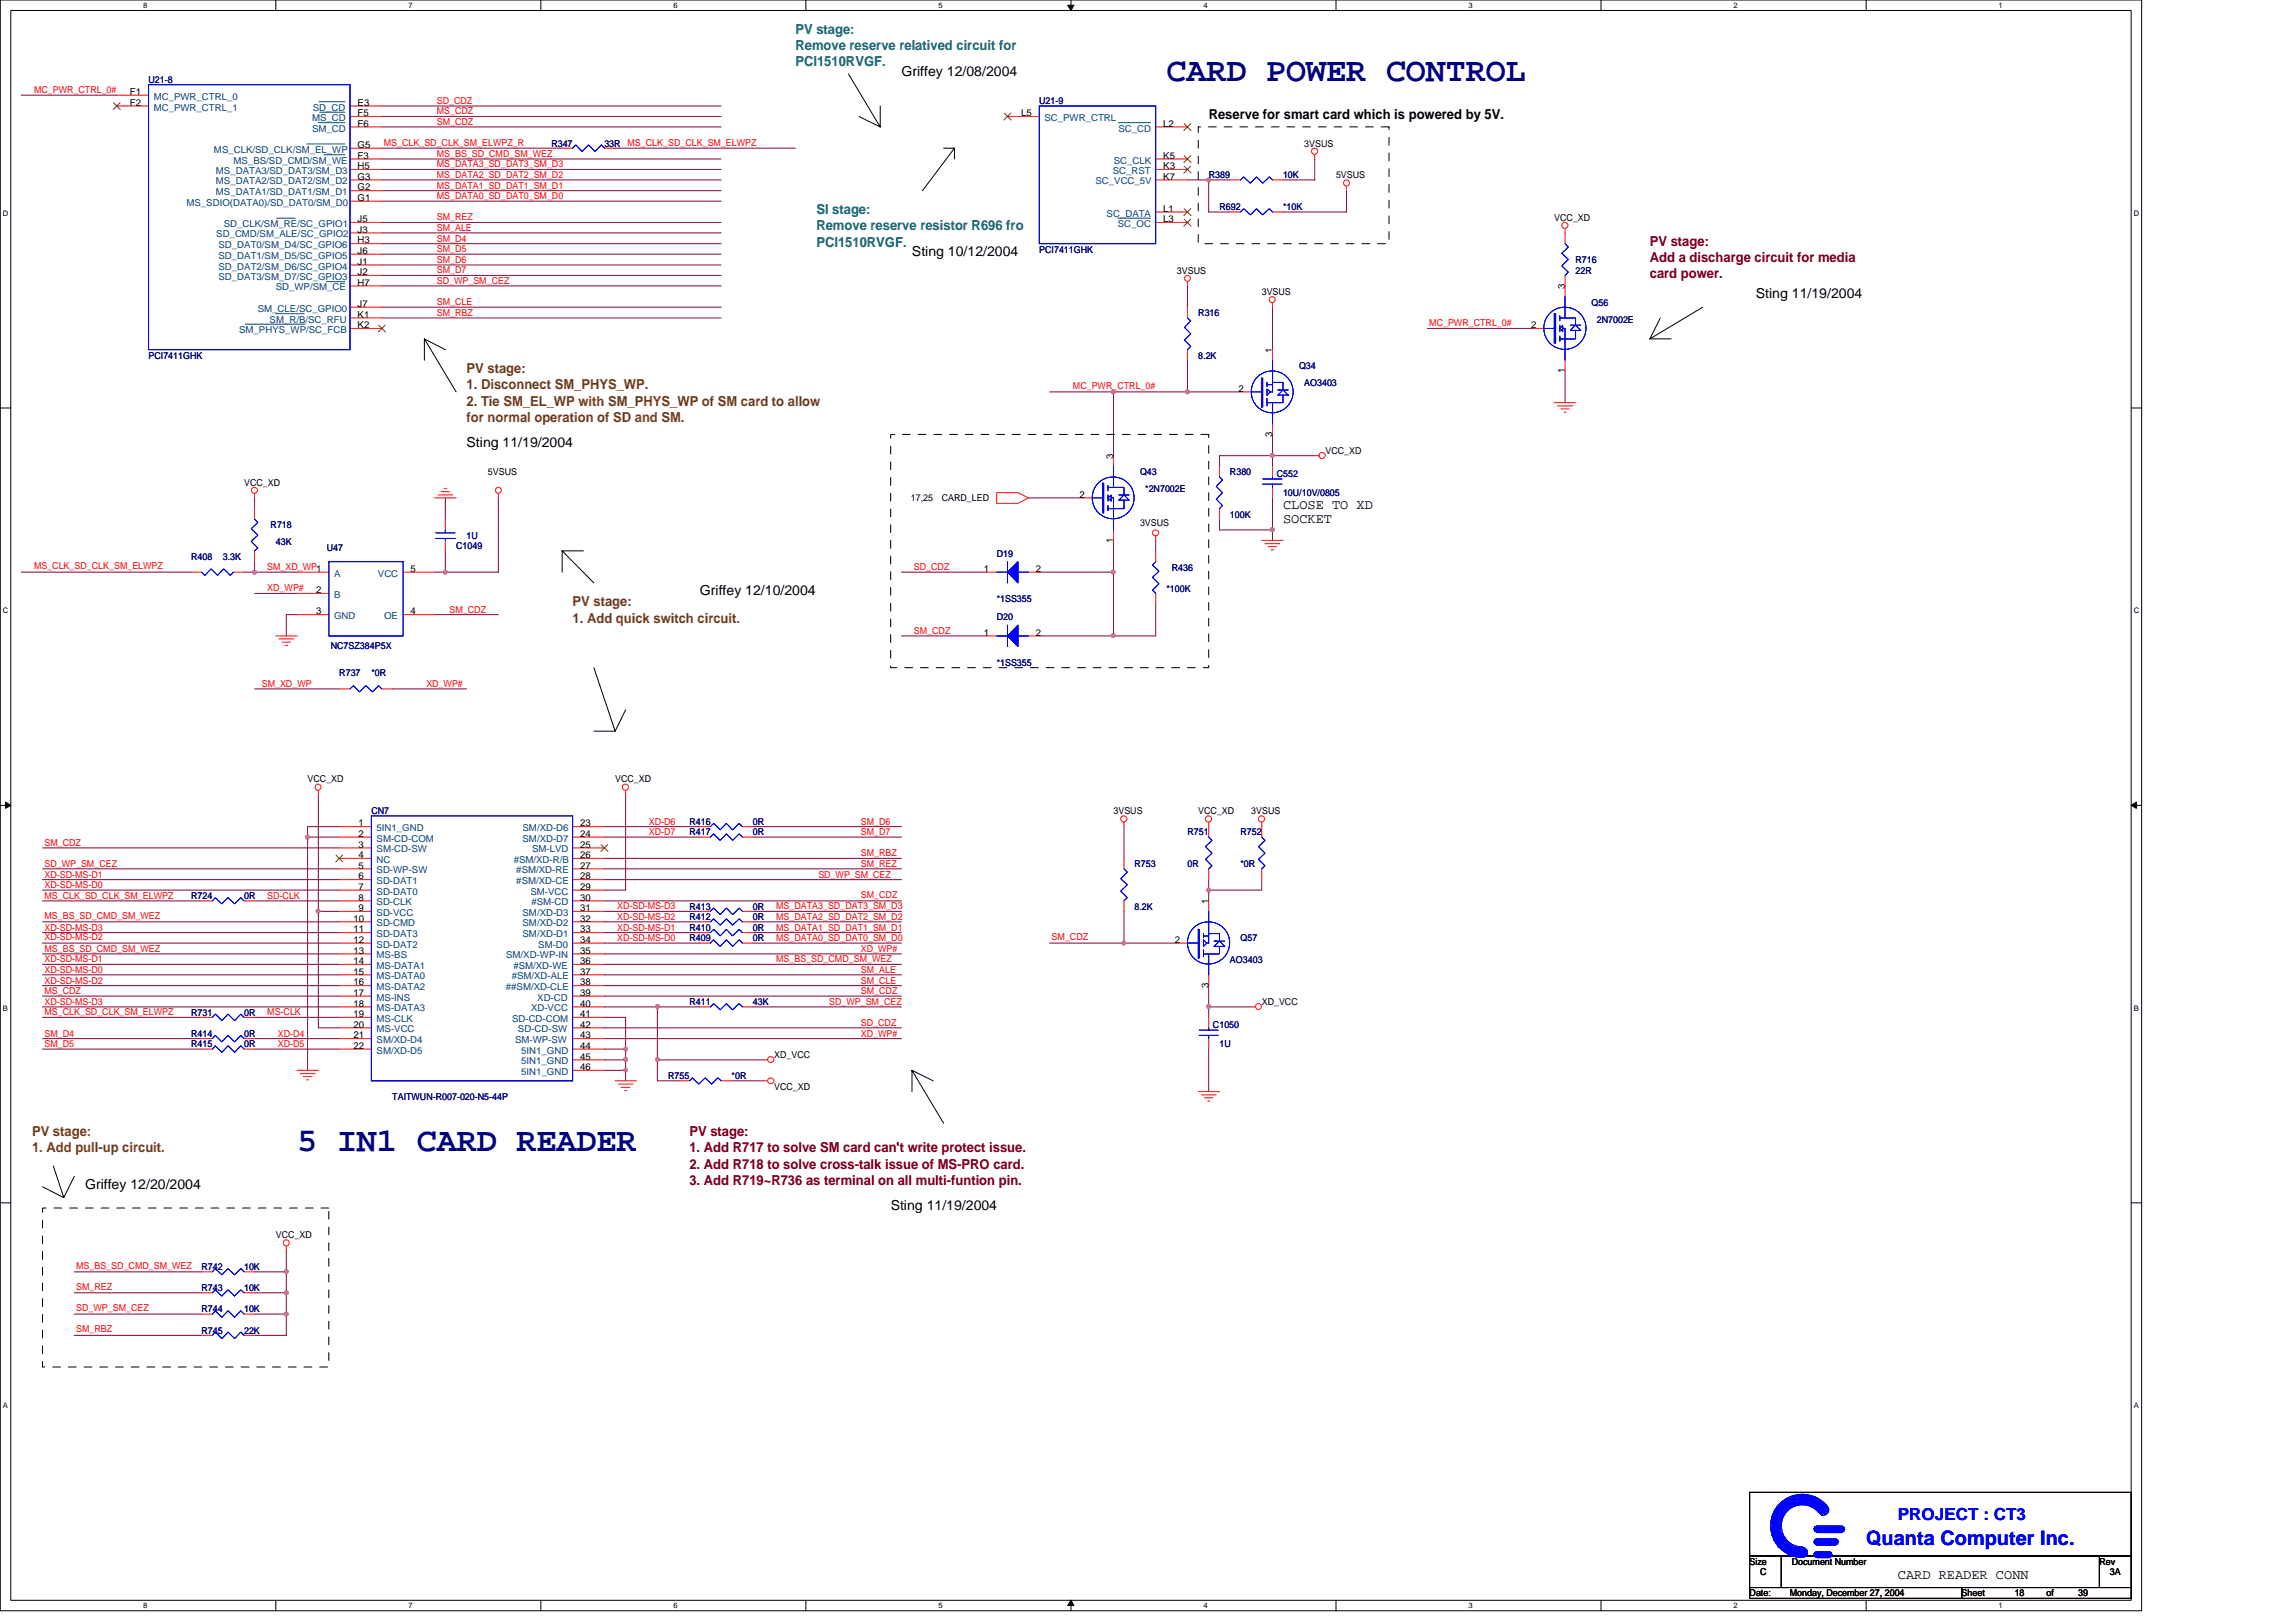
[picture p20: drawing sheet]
<svg xmlns="http://www.w3.org/2000/svg" width="297mm" height="210mm" viewBox="0 0 297 210" stroke-linecap="round" stroke-linejoin="round" font-family="sans-serif">
<defs><g id="words">
<g font-size="4.4" fill="#000080">
<text x="150.9" y="10.5">CARD POWER CONTROL</text>
<text x="38.4" y="149">5 IN1 CARD READER</text>
</g>
<text font-size="2.6" fill="#00f" x="241.4" y="199.9">Quanta Computer Inc.</text>
<text font-size="2.2" fill="#00f" x="245.5" y="196.8">PROJECT : CT3</text>
<g font-size="1.8" fill="#008040">
<text x="102.9" y="4.4">PV stage:</text>
<text x="102.9" y="6.5">Remove reserve relatived circuit for</text>
<text x="102.9" y="8.6">PCI1510RVGF.</text>
<text x="105.6" y="27.7">SI stage:</text>
<text x="105.6" y="29.8">Remove reserve resistor R696 fro</text>
<text x="105.6" y="31.9">PCI1510RVGF.</text>
</g>
<g font-size="1.8">
<text x="116.6" y="9.8">Griffey 12/08/2004</text>
<text x="156.4" y="15.4">Reserve for smart card which is powered by 5V.</text>
<text x="118" y="33.1">Sting 10/12/2004</text>
<text x="227.2" y="38.6">Sting 11/19/2004</text>
<text x="60.4" y="57.8">Sting 11/19/2004</text>
<text x="166" y="65.8">CLOSE TO XD</text>
<text x="166" y="67.7">SOCKET</text>
<text x="90.5" y="77">Griffey 12/10/2004</text>
<text x="11" y="153.8">Griffey 12/20/2004</text>
<text x="115.2" y="156.6">Sting 11/19/2004</text>
<text x="245.5" y="204.4">CARD READER CONN</text>
</g>
<g font-size="1.8" fill="#800000">
<text x="213.4" y="31.8">PV stage:</text>
<text x="213.4" y="33.9">Add a discharge circuit for media</text>
<text x="213.4" y="36">card power.</text>
<text x="89.2" y="147">PV stage:</text>
<text x="89.2" y="149.1">1. Add R717 to solve SM card can't write protect issue.</text>
<text x="89.2" y="151.3">2. Add R718 to solve cross-talk issue of MS-PRO card.</text>
<text x="89.2" y="153.4">3. Add R719~R736 as terminal on all multi-funtion pin.</text>
</g>
<g font-size="1.8" fill="#804000">
<text x="60.4" y="48.3">PV stage:</text>
<text x="60.4" y="50.4">1. Disconnect SM_PHYS_WP.</text>
<text x="60.4" y="52.5">2. Tie SM_EL_WP with SM_PHYS_WP of SM card to allow</text>
<text x="60.4" y="54.6">for normal operation of SD and SM.</text>
<text x="74.1" y="78.4">PV stage:</text>
<text x="74.1" y="80.6">1. Add quick switch circuit.</text>
<text x="4.1" y="147">PV stage:</text>
<text x="4.1" y="149.1">1. Add pull-up circuit.</text>
</g>
<g font-size="1.2" fill="#000080">
<text x="19.2" y="10.7">U21-8</text>
<text x="134.4" y="13.5">U21-9</text>
<text x="71.3" y="19">R347</text>
<text x="78.2" y="19">33R</text>
<text x="156.4" y="23.1">R389</text>
<text x="166" y="23.1">10K</text>
<text x="157.8" y="27.2">R692</text>
<text x="166" y="27.2">*10K</text>
<text x="134.4" y="32.7">PCI7411GHK</text>
<text x="203.8" y="34">R716</text>
<text x="203.8" y="35.4">22R</text>
<text x="155" y="40.9">R316</text>
<text x="205.9" y="39.5">Q56</text>
<text x="206.6" y="41.7">2N7002E</text>
<text x="19.2" y="46.4">PCI7411GHK</text>
<text x="155" y="46.4">8.2K</text>
<text x="168.1" y="47.8">Q34</text>
<text x="168.7" y="50">AO3403</text>
<text x="147.5" y="61.5">Q43</text>
<text x="148.2" y="63.7">*2N7002E</text>
<text x="159.1" y="61.5">R380</text>
<text x="165.2" y="61.8">C552</text>
<text x="166" y="64.2">10U/10V/0805</text>
<text x="35" y="68.3">R718</text>
<text x="35.7" y="70.5">43K</text>
<text x="42.3" y="71.3">U47</text>
<text x="59" y="71.1">C1049</text>
<text x="60.4" y="69.7">1U</text>
<text x="159.1" y="67">100K</text>
<text x="24.7" y="72.4">R408</text>
<text x="28.8" y="72.4">3.3K</text>
<text x="128.9" y="72.1">D19</text>
<text x="128.9" y="77.9">*1SS355</text>
<text x="150.9" y="76.6">*100K</text>
<text x="151.6" y="73.8">R436</text>
<text x="42.8" y="84">NC7SZ384P5X</text>
<text x="128.9" y="80.3">D20</text>
<text x="43.9" y="87.5">R737</text>
<text x="48" y="87.5">*0R</text>
<text x="128.9" y="86.1">*1SS355</text>
<text x="48" y="105.4">CN7</text>
<text x="89.2" y="106.7">R416</text>
<text x="97.4" y="106.7">0R</text>
<text x="89.2" y="108.1">R417</text>
<text x="97.4" y="108.1">0R</text>
<text x="146.8" y="112.2">R753</text>
<text x="153.6" y="108.1">R751</text>
<text x="153.6" y="112.2">0R</text>
<text x="160.5" y="108.1">R752</text>
<text x="160.5" y="112.2">*0R</text>
<text x="24.7" y="116.3">R724</text>
<text x="31.6" y="116.3">0R</text>
<text x="89.2" y="117.7">R413</text>
<text x="89.2" y="119.1">R412</text>
<text x="97.4" y="117.7">0R</text>
<text x="97.4" y="119.1">0R</text>
<text x="146.8" y="117.7">8.2K</text>
<text x="89.2" y="121.8">R409</text>
<text x="89.2" y="120.4">R410</text>
<text x="97.4" y="121.8">0R</text>
<text x="97.4" y="120.4">0R</text>
<text x="159.1" y="124.6">AO3403</text>
<text x="160.5" y="121.8">Q57</text>
<text x="24.7" y="131.4">R731</text>
<text x="31.6" y="131.4">0R</text>
<text x="89.2" y="130">R411</text>
<text x="97.4" y="130">43K</text>
<text x="24.7" y="134.2">R414</text>
<text x="24.7" y="135.6">R415</text>
<text x="31.6" y="134.2">0R</text>
<text x="31.6" y="135.6">0R</text>
<text x="156.9" y="133.1">C1050</text>
<text x="157.8" y="135.6">1U</text>
<text x="50.8" y="142.4">TAITWUN-R007-020-N5-44P</text>
<text x="86.4" y="139.7">R755</text>
<text x="94.7" y="139.7">*0R</text>
<text x="26.1" y="167.1">R743</text>
<text x="26.1" y="164.3">R742</text>
<text x="31.6" y="167.1">10K</text>
<text x="31.6" y="164.3">10K</text>
<text x="26.1" y="172.6">R745</text>
<text x="26.1" y="169.8">R744</text>
<text x="31.6" y="172.6">22K</text>
<text x="31.6" y="169.8">10K</text>
</g>
<g font-size="1.2" fill="#f00">
<text x="4.4" y="12.1">MC_PWR_CTRL_0#</text>
<text x="56.5" y="14.8">MS_CDZ</text>
<text x="56.5" y="13.5">SD_CDZ</text>
<text x="56.5" y="16.2">SM_CDZ</text>
<text x="49.7" y="18.9">MS_CLK_SD_CLK_SM_ELWPZ_R</text>
<text x="56.5" y="23">MS_DATA2_SD_DAT2_SM_D2</text>
<text x="56.5" y="20.3">MS_BS_SD_CMD_SM_WEZ</text>
<text x="56.5" y="21.7">MS_DATA3_SD_DAT3_SM_D3</text>
<text x="81.2" y="18.9">MS_CLK_SD_CLK_SM_ELWPZ</text>
<text x="56.5" y="28.5">SM_REZ</text>
<text x="56.5" y="29.9">SM_ALE</text>
<text x="56.5" y="25.8">MS_DATA0_SD_DAT0_SM_D0</text>
<text x="56.5" y="24.4">MS_DATA1_SD_DAT1_SM_D1</text>
<text x="56.5" y="32.6">SM_D5</text>
<text x="56.5" y="31.3">SM_D4</text>
<text x="56.5" y="35.4">SM_D7</text>
<text x="56.5" y="34">SM_D6</text>
<text x="56.5" y="36.7">SD_WP_SM_CEZ</text>
<text x="56.5" y="39.5">SM_CLE</text>
<text x="56.5" y="40.9">SM_RBZ</text>
<text x="184.9" y="42.2">MC_PWR_CTRL_0#</text>
<text x="138.8" y="50.3">MC_PWR_CTRL_0#</text>
<text x="4.4" y="73.7">MS_CLK_SD_CLK_SM_ELWPZ</text>
<text x="34.6" y="76.5">XD_WP#</text>
<text x="34.6" y="73.8">SM_XD_WP1</text>
<text x="118.2" y="73.8">SD_CDZ</text>
<text x="58.2" y="79.3">SM_CDZ</text>
<text x="118.2" y="82">SM_CDZ</text>
<text x="33.9" y="88.9">SM_XD_WP</text>
<text x="55.2" y="88.9">XD_WP#</text>
<text x="83.9" y="106.7">XD-D6</text>
<text x="111.4" y="106.7">SM_D6</text>
<text x="5.8" y="109.5">SM_CDZ</text>
<text x="5.8" y="112.2">SD_WP_SM_CEZ</text>
<text x="5.8" y="113.6">XD-SD-MS-D1</text>
<text x="83.9" y="108.1">XD-D7</text>
<text x="105.9" y="113.6">SD_WP_SM_CEZ</text>
<text x="111.4" y="110.8">SM_RBZ</text>
<text x="111.4" y="108.1">SM_D7</text>
<text x="111.4" y="112.2">SM_REZ</text>
<text x="5.8" y="116.3">MS_CLK_SD_CLK_SM_ELWPZ</text>
<text x="5.8" y="114.9">XD-SD-MS-D0</text>
<text x="5.8" y="118.9">MS_BS_SD_CMD_SM_WEZ</text>
<text x="34.6" y="116.3">SD-CLK</text>
<text x="79.8" y="119">XD-SD-MS-D2</text>
<text x="79.8" y="117.7">XD-SD-MS-D3</text>
<text x="100.4" y="117.7">MS_DATA3_SD_DAT3_SM_D3</text>
<text x="100.4" y="119">MS_DATA2_SD_DAT2_SM_D2</text>
<text x="111.4" y="116.2">SM_CDZ</text>
<text x="5.8" y="123.2">MS_BS_SD_CMD_SM_WEZ</text>
<text x="5.8" y="121.7">XD-SD-MS-D2</text>
<text x="5.8" y="125.9">XD-SD-MS-D0</text>
<text x="5.8" y="120.4">XD-SD-MS-D3</text>
<text x="5.8" y="124.5">XD-SD-MS-D1</text>
<text x="79.8" y="120.4">XD-SD-MS-D1</text>
<text x="79.8" y="121.8">XD-SD-MS-D0</text>
<text x="100.4" y="124.5">MS_BS_SD_CMD_SM_WEZ</text>
<text x="100.4" y="121.8">MS_DATA0_SD_DAT0_SM_D0</text>
<text x="100.4" y="120.4">MS_DATA1_SD_DAT1_SM_D1</text>
<text x="111.4" y="125.9">SM_ALE</text>
<text x="111.4" y="123.2">XD_WP#</text>
<text x="136.1" y="121.7">SM_CDZ</text>
<text x="5.8" y="131.4">MS_CLK_SD_CLK_SM_ELWPZ</text>
<text x="5.8" y="128.7">MS_CDZ</text>
<text x="5.8" y="130">XD-SD-MS-D3</text>
<text x="5.8" y="127.3">XD-SD-MS-D2</text>
<text x="34.6" y="131.4">MS-CLK</text>
<text x="107.3" y="130">SD_WP_SM_CEZ</text>
<text x="111.4" y="127.3">SM_CLE</text>
<text x="111.4" y="128.7">SM_CDZ</text>
<text x="5.8" y="134.2">SM_D4</text>
<text x="5.8" y="135.5">SM_D5</text>
<text x="35.9" y="134.2">XD-D4</text>
<text x="35.9" y="135.5">XD-D5</text>
<text x="111.4" y="132.8">SD_CDZ</text>
<text x="111.4" y="134.2">XD_WP#</text>
<text x="9.9" y="166.9">SM_REZ</text>
<text x="9.9" y="164.2">MS_BS_SD_CMD_SM_WEZ</text>
<text x="9.9" y="169.7">SD_WP_SM_CEZ</text>
<text x="9.9" y="172.4">SM_RBZ</text>
</g>
<g font-size="1.2">
<text x="16.8" y="12.3">F1</text>
<text x="16.8" y="13.7">F2</text>
<text x="46.3" y="13.7">E3</text>
<text x="46.3" y="16.4">F6</text>
<text x="46.3" y="15">F5</text>
<text x="132.1" y="15">L5</text>
<text x="150.5" y="16.4">L2</text>
<text x="46.3" y="20.5">F3</text>
<text x="46.3" y="19.1">G5</text>
<text x="46.3" y="23.2">G3</text>
<text x="46.3" y="21.9">H5</text>
<text x="150.5" y="20.5">K5</text>
<text x="150.5" y="23.2">K7</text>
<text x="150.5" y="21.9">K3</text>
<text x="168.7" y="19">3VSUS</text>
<text x="172.8" y="23.1">5VSUS</text>
<text x="46.3" y="28.7">J5</text>
<text x="46.3" y="26">G1</text>
<text x="46.3" y="24.6">G2</text>
<text x="150.5" y="28.7">L3</text>
<text x="150.5" y="27.4">L1</text>
<text x="201.1" y="28.6">VCC_XD</text>
<text x="46.3" y="31.5">H3</text>
<text x="46.3" y="34.2">J1</text>
<text x="46.3" y="35.6">J2</text>
<text x="46.3" y="32.9">J6</text>
<text x="46.3" y="30.1">J3</text>
<text x="152.3" y="35.4">3VSUS</text>
<text x="46.3" y="37">H7</text>
<text x="46.3" y="41.1">K1</text>
<text x="46.3" y="39.7">J7</text>
<text x="163.2" y="38.1">3VSUS</text>
<text x="202.4" y="37.4" transform="rotate(-90 202.4 37.4)">3</text>
<text x="46.3" y="42.5">K2</text>
<text x="164.6" y="45.6" transform="rotate(-90 164.6 45.6)">1</text>
<text x="198.1" y="42.5">2</text>
<text x="160.2" y="50.7">2</text>
<text x="202.4" y="48.3" transform="rotate(-90 202.4 48.3)">1</text>
<text x="144" y="59.4" transform="rotate(-90 144 59.4)">3</text>
<text x="164.6" y="56.5" transform="rotate(-90 164.6 56.5)">3</text>
<text x="171.5" y="58.7">VCC_XD</text>
<text x="31.6" y="62.9">VCC_XD</text>
<text x="63.1" y="61.5">5VSUS</text>
<text x="117.9" y="64.9">17,25</text>
<text x="121.8" y="64.9">CARD_LED</text>
<text x="139.7" y="64.4">2</text>
<text x="144" y="70.2" transform="rotate(-90 144 70.2)">1</text>
<text x="147.5" y="68.1">3VSUS</text>
<text x="40.9" y="76.8">2</text>
<text x="53.1" y="74">5</text>
<text x="127.3" y="74">1</text>
<text x="134" y="74">2</text>
<text x="40.9" y="79.5">3</text>
<text x="53.1" y="79.5">4</text>
<text x="127.3" y="82.3">1</text>
<text x="134" y="82.3">2</text>
<text x="39.8" y="101.3">VCC_XD</text>
<text x="79.6" y="101.3">VCC_XD</text>
<text x="46.4" y="106.9">1</text>
<text x="75.1" y="106.9">23</text>
<text x="144.1" y="105.4">3VSUS</text>
<text x="155" y="105.4">VCC_XD</text>
<text x="161.9" y="105.4">3VSUS</text>
<text x="46.4" y="109.7">3</text>
<text x="46.4" y="112.4">5</text>
<text x="46.4" y="113.8">6</text>
<text x="46.4" y="108.3">2</text>
<text x="46.4" y="111">4</text>
<text x="75.1" y="108.3">24</text>
<text x="75.1" y="112.4">27</text>
<text x="75.1" y="113.8">28</text>
<text x="75.1" y="109.7">25</text>
<text x="75.1" y="111">26</text>
<text x="45.7" y="119.3">10</text>
<text x="46.4" y="115.1">7</text>
<text x="46.4" y="116.5">8</text>
<text x="46.4" y="117.9">9</text>
<text x="75.1" y="117.9">31</text>
<text x="75.1" y="119.3">32</text>
<text x="75.1" y="116.5">30</text>
<text x="75.1" y="115.1">29</text>
<text x="156.3" y="117" transform="rotate(-90 156.3 117)">1</text>
<text x="45.7" y="120.7">11</text>
<text x="45.7" y="122">12</text>
<text x="45.7" y="123.4">13</text>
<text x="45.7" y="124.8">14</text>
<text x="75.1" y="120.7">33</text>
<text x="75.1" y="124.8">36</text>
<text x="75.1" y="122">34</text>
<text x="75.1" y="123.4">35</text>
<text x="152" y="122">2</text>
<text x="45.7" y="126.1">15</text>
<text x="45.7" y="127.5">16</text>
<text x="45.7" y="128.9">17</text>
<text x="45.7" y="130.3">18</text>
<text x="45.7" y="131.6">19</text>
<text x="75.1" y="127.5">38</text>
<text x="75.1" y="126.1">37</text>
<text x="75.1" y="128.9">39</text>
<text x="75.1" y="130.3">40</text>
<text x="75.1" y="131.6">41</text>
<text x="156.3" y="127.8" transform="rotate(-90 156.3 127.8)">3</text>
<text x="163.2" y="130">XD_VCC</text>
<text x="45.7" y="133">20</text>
<text x="45.7" y="134.4">21</text>
<text x="45.7" y="135.7">22</text>
<text x="75.1" y="134.4">43</text>
<text x="75.1" y="133">42</text>
<text x="75.1" y="135.7">44</text>
<text x="75.1" y="137.1">45</text>
<text x="100.2" y="136.9">XD_VCC</text>
<text x="75.1" y="138.5">46</text>
<text x="100.2" y="141">VCC_XD</text>
<text x="35.7" y="160.2">VCC_XD</text>
<text x="226.4" y="202.5">Size</text>
<text x="227.7" y="203.8">C</text>
<text x="231.8" y="202.5">Document Number</text>
<text x="271.6" y="202.5">Rev</text>
<text x="273" y="203.8">3A</text>
<text x="226.4" y="206.6">Date:</text>
<text x="231.6" y="206.6">Monday, December 27, 2004</text>
<text x="253.8" y="206.6">Sheet</text>
<text x="260.6" y="206.6">18</text>
<text x="264.7" y="206.6">of</text>
<text x="268.9" y="206.6">39</text>
</g>
<g font-size="1.2" fill="#004080">
<text x="19.9" y="12.9">MC_PWR_CTRL_0</text>
<text x="19.9" y="14.3">MC_PWR_CTRL_1</text>
<text x="40.4" y="17">SM_CD</text>
<text x="40.4" y="15.7">MS_CD</text>
<text x="40.5" y="14.3">SD_CD</text>
<text x="135.1" y="15.7">SC_PWR_CTRL</text>
<text x="144.7" y="17">SC_CD</text>
<text x="27.7" y="19.8">MS_CLK/SD_CLK/SM_EL_WP</text>
<text x="27.9" y="23.9">MS_DATA2/SD_DAT2/SM_D2</text>
<text x="27.9" y="22.5">MS_DATA3/SD_DAT3/SM_D3</text>
<text x="30.2" y="21.2">MS_BS/SD_CMD/SM_WE</text>
<text x="141.7" y="23.9">SC_VCC_5V</text>
<text x="144" y="22.5">SC_RST</text>
<text x="144.1" y="21.2">SC_CLK</text>
<text x="24.1" y="26.6">MS_SDIO(DATA0)/SD_DAT0/SM_D0</text>
<text x="27.9" y="25.3">MS_DATA1/SD_DAT1/SM_D1</text>
<text x="29" y="29.4">SD_CLK/SM_RE/SC_GPIO1</text>
<text x="143.2" y="28">SC_DATA</text>
<text x="144.6" y="29.4">SC_OC</text>
<text x="28" y="30.7">SD_CMD/SM_ALE/SC_GPIO2</text>
<text x="28.3" y="32.1">SD_DAT0/SM_D4/SC_GPIO6</text>
<text x="28.3" y="34.9">SD_DAT2/SM_D6/SC_GPIO4</text>
<text x="28.3" y="33.5">SD_DAT1/SM_D5/SC_GPIO5</text>
<text x="28.3" y="36.2">SD_DAT3/SM_D7/SC_GPIO3</text>
<text x="33.4" y="40.3">SM_CLE/SC_GPIO0</text>
<text x="34.9" y="41.7">SM_R/B/SC_RFU</text>
<text x="35.7" y="37.6">SD_WP/SM_CE</text>
<text x="30.9" y="43.1">SM_PHYS_WP/SC_FCB</text>
<text x="43.2" y="74.6">A</text>
<text x="43.2" y="77.4">B</text>
<text x="48.9" y="74.6">VCC</text>
<text x="43.2" y="80.1">GND</text>
<text x="49.7" y="80.1">OE</text>
<text x="48.7" y="107.6">5IN1_GND</text>
<text x="67.6" y="107.6">SM/XD-D6</text>
<text x="48.7" y="110.3">SM-CD-SW</text>
<text x="48.7" y="113">SD-WP-SW</text>
<text x="48.7" y="108.9">SM-CD-COM</text>
<text x="48.7" y="111.7">NC</text>
<text x="66.5" y="111.7">#SM/XD-R/B</text>
<text x="66.8" y="113">#SM/XD-RE</text>
<text x="67.6" y="108.9">SM/XD-D7</text>
<text x="68.8" y="110.3">SM-LVD</text>
<text x="48.7" y="114.4">SD-DAT1</text>
<text x="48.7" y="115.8">SD-DAT0</text>
<text x="48.7" y="117.2">SD-CLK</text>
<text x="48.7" y="118.5">SD-VCC</text>
<text x="48.7" y="119.9">SD-CMD</text>
<text x="66.8" y="114.4">#SM/XD-CE</text>
<text x="67.6" y="118.5">SM/XD-D3</text>
<text x="67.6" y="119.9">SM/XD-D2</text>
<text x="68.6" y="115.8">SM-VCC</text>
<text x="68.7" y="117.2">#SM-CD</text>
<text x="48.7" y="121.3">SD-DAT3</text>
<text x="48.7" y="122.6">SD-DAT2</text>
<text x="48.7" y="124">MS-BS</text>
<text x="48.7" y="125.4">MS-DATA1</text>
<text x="65.5" y="124">SM/XD-WP-IN</text>
<text x="66.4" y="125.4">#SM/XD-WE</text>
<text x="67.6" y="121.3">SM/XD-D1</text>
<text x="69.6" y="122.6">SM-D0</text>
<text x="48.7" y="126.7">MS-DATA0</text>
<text x="48.7" y="128.1">MS-DATA2</text>
<text x="48.7" y="129.5">MS-INS</text>
<text x="48.7" y="130.9">MS-DATA3</text>
<text x="65.4" y="128.1">##SM/XD-CLE</text>
<text x="66.2" y="126.7">#SM/XD-ALE</text>
<text x="68.7" y="130.9">XD-VCC</text>
<text x="69.5" y="129.5">XD-CD</text>
<text x="48.7" y="132.2">MS-CLK</text>
<text x="48.7" y="133.6">MS-VCC</text>
<text x="48.7" y="135">SM/XD-D4</text>
<text x="48.7" y="136.4">SM/XD-D5</text>
<text x="66.2" y="132.2">SD-CD-COM</text>
<text x="66.6" y="135">SM-WP-SW</text>
<text x="67" y="133.6">SD-CD-SW</text>
<text x="67.4" y="136.4">5IN1_GND</text>
<text x="67.4" y="137.8">5IN1_GND</text>
<text x="67.4" y="139.1">5IN1_GND</text>
</g>
<g font-size="1">
<text x="18.5" y="1">8</text>
<text x="52.8" y="1">7</text>
<text x="87.1" y="1">6</text>
<text x="121.4" y="1">5</text>
<text x="155.7" y="1">4</text>
<text x="190" y="1">3</text>
<text x="224.3" y="1">2</text>
<text x="258.6" y="1">1</text>
<text x=".4" y="27.9">D</text>
<text x="276.1" y="27.9">D</text>
<text x=".4" y="79.4">C</text>
<text x="276.1" y="79.4">C</text>
<text x=".4" y="130.8">B</text>
<text x="276.1" y="130.8">B</text>
<text x=".4" y="182.2">A</text>
<text x="276.1" y="182.2">A</text>
<text x="18.5" y="208.1">8</text>
<text x="52.8" y="208.1">7</text>
<text x="87.1" y="208.1">6</text>
<text x="121.4" y="208.1">5</text>
<text x="155.7" y="208.1">4</text>
<text x="190" y="208.1">3</text>
<text x="224.3" y="208.1">2</text>
<text x="258.6" y="208.1">1</text>
</g>
</g></defs>
<path d="M0 0h277.1v208.4h-277.1zM1.4 1.4h274.3v205.7h-274.3z" fill="none" stroke="#000" stroke-width=".13"/>
<g fill="#fff">
<path d="M18.5 .1h.6v1.1h-.6z"/>
<path d="M18.5 207.2h.6v1.1h-.6z"/>
</g>
<path d="M35.7 0v1.4M35.7 207.1v1.3" fill="none" stroke="#000" stroke-width=".13"/>
<g fill="#fff">
<path d="M52.8 .1h.6v1.1h-.6z"/>
<path d="M52.8 207.2h.6v1.1h-.6z"/>
</g>
<path d="M70 0v1.4M70 207.1v1.3" fill="none" stroke="#000" stroke-width=".13"/>
<g fill="#fff">
<path d="M87.1 .1h.6v1.1h-.6z"/>
<path d="M87.1 207.2h.6v1.1h-.6z"/>
</g>
<path d="M104.3 0v1.4M104.3 207.1v1.3" fill="none" stroke="#000" stroke-width=".13"/>
<g fill="#fff">
<path d="M121.4 .1h.6v1.1h-.6z"/>
<path d="M121.4 207.2h.6v1.1h-.6z"/>
</g>
<path d="M138.6 0v1.4M138.6 207.1v1.3" fill="none" stroke="#000" stroke-width=".13"/>
<path d="M138.1 .7h.8l-.3 .7zM138.6 207.1l.3 .7h-.8z" fill="#000" stroke="#000" stroke-width=".13"/>
<g fill="#fff">
<path d="M155.7 .1h.5v1.1h-.5z"/>
<path d="M155.7 207.2h.5v1.1h-.5z"/>
</g>
<path d="M172.8 0v1.4M172.8 207.1v1.3" fill="none" stroke="#000" stroke-width=".13"/>
<g fill="#fff">
<path d="M190 .1h.5v1.1h-.5z"/>
<path d="M190 207.2h.5v1.1h-.5z"/>
</g>
<path d="M207.1 0v1.4M207.1 207.1v1.3" fill="none" stroke="#000" stroke-width=".13"/>
<g fill="#fff">
<path d="M224.3 .1h.5v1.1h-.5z"/>
<path d="M224.3 207.2h.5v1.1h-.5z"/>
</g>
<path d="M241.4 0v1.4M241.4 207.1v1.3" fill="none" stroke="#000" stroke-width=".13"/>
<g fill="#fff">
<path d="M258.6 .1h.5v1.1h-.5z"/>
<path d="M258.6 207.2h.5v1.1h-.5z"/>
<path d="M.4 27.1h.7v1.1h-.7z"/>
<path d="M276.1 27.1h.7v1.1h-.7z"/>
<path d="M.4 78.5h.7v1.1h-.7z"/>
<path d="M276.1 78.5h.7v1.1h-.7z"/>
</g>
<path d="M0 52.8h1.4M275.7 52.8h1.4" fill="none" stroke="#000" stroke-width=".13"/>
<g fill="#fff">
<path d="M.4 129.9h.6v1.1h-.6z"/>
<path d="M276.1 129.9h.6v1.1h-.6z"/>
</g>
<path d="M0 104.2h1.4M275.7 104.2h1.4" fill="none" stroke="#000" stroke-width=".13"/>
<path d="M.7 103.8l.7 .4-.7 .4zM275.7 104.2l.7-.4v.8z" fill="#000" stroke="#000" stroke-width=".13"/>
<g fill="#fff">
<path d="M.4 181.4h.6v1.1h-.6z"/>
<path d="M276.1 181.4h.6v1.1h-.6z"/>
</g>
<g fill="none" stroke="#000" stroke-width=".13">
<path d="M109.8 9.6l4.1 6.8M111.1 15.1l2.8 1.3M113.9 13.7v2.7M122.1 19.2h1.4l-4.2 5.5M123.5 19.2v1.4M220.3 39.8l-6.9 4.1M54.9 46.6v-2.7l4.1 6.8M54.9 43.9l2.7 1.4M213.4 43.9h2.8M214.8 41.1l-1.4 2.8M72.7 71.3l4.1 4.1M72.7 71.3v2.7"/>
<path d="M72.7 71.3h2.8M76.8 86.4l2.8 8.2M76.8 94.6h2.8M80.9 91.9l-1.3 2.7M118 138.5l2.7 1.4M118 138.5l4.1 6.9M118 138.5v2.8M0 155.7h1.4M6.9 150.9l1.4 4.1-2.8-1.4M9.6 152.2l-1.3 2.8M275.7 155.7h1.4M226.4 193.1h49.3v8.2h-49.3z"/>
<path d="M226.4 201.3h4.1v4.1h-4.1zM226.4 205.4h27.4v1.4h-27.4zM230.5 201.3h41.1v4.1h-41.1zM253.8 205.4h21.9v1.4h-21.9zM271.6 201.3h4.1v4.1h-4.1z"/>
</g>
<g fill="none" stroke="#800040" stroke-width=".13">
<path d="M2.7 12.3h12.4M49.4 15.1h43.9M49.4 19.2h23.3M49.4 13.7h43.9M49.4 16.4h43.9M79.6 19.2h23.3M49.4 32.9h43.9M49.4 28.8h43.9M49.4 37h43.9M49.4 30.1h43.9M49.4 26h43.9M49.4 24.7h43.9"/>
<path d="M49.4 31.5h43.9M49.4 23.3h43.9M49.4 20.6h43.9M49.4 39.8h43.9M49.4 35.6h43.9M49.4 21.9h43.9M49.4 34.3h43.9M153.6 23.3h5.5M153.6 37v2.8M156.4 23.3v4.1h2.7M164.6 39.8v5.5M170.1 20.6v2.7h-4.1"/>
<path d="M174.2 24.7v2.7h-8.2M49.4 41.1h43.9M135.8 50.7h24.7M144.1 50.7v8.3M153.6 46.6v4.1M164.6 56.2v4.1M170.1 59h-12.3v1.3M184.7 42.5h13.7M202.5 48v4.1M2.7 74h22M31.6 74h6.8M32.9 76.8h5.5"/>
<path d="M32.9 64.4v1.4M32.9 72.7v1.3M38.4 79.5h-1.4v2.8M56.3 79.5h8.2M57.6 64.4v2.8M57.6 71.3v2.7M64.5 64.4v9.6h-8.2M116.6 74h11M133.1 64.4h6.8M134.4 74h9.7M144.1 69.9v12.4M149.5 69.9v1.4"/>
<path d="M149.5 78.1v4.2h-15.1M157.8 67.2v1.4h6.8M164.6 64.4v5.5M32.9 89.2h11M50.8 89.2h9.6M116.6 82.3h11M5.5 116.6h20.6M5.5 119.3h38.4M5.5 109.7h38.4M5.5 112.4h38.4M5.5 115.2h38.4M5.5 113.8h38.4"/>
<path d="M32.9 116.6h11M39.8 108.3h4.1M41.2 117.9h2.7M41.2 102.9v30.1h2.7M43.9 107h-4.1v31.5M78.2 116.6h38.4M78.2 119.3h12.3M78.2 117.9h12.3M78.2 107h12.3M78.2 108.3h12.3M78.2 111.1h38.4M78.2 112.4h38.4"/>
<path d="M78.2 113.8h38.4M80.9 102.9v12.3h-2.7M97.4 119.3h19.2M97.4 117.9h19.2M97.4 107h19.2M97.4 108.3h19.2M145.4 107v4.1M145.4 117.9v4.1M156.4 113.8v2.8M163.2 113.8v1.4h-6.8M5.5 135.8h20.6M5.5 127.6h38.4"/>
<path d="M5.5 124.8h38.4M5.5 123.4h38.4M5.5 131.7h20.6M5.5 120.7h38.4M5.5 122h38.4M5.5 134.4h20.6M5.5 126.2h38.4M5.5 128.9h38.4M5.5 130.3h38.4M32.9 135.8h11M32.9 131.7h11M32.9 134.4h11"/>
<path d="M78.2 135.8h2.7M78.2 127.6h38.4M78.2 131.7h2.7v8.2M78.2 124.8h38.4M78.2 123.4h38.4M78.2 120.7h12.3M78.2 122h12.3M78.2 137.2h2.7M78.2 133h38.4M78.2 134.4h38.4M78.2 126.2h38.4M78.2 128.9h38.4"/>
<path d="M78.2 130.3h12.3M78.2 138.5h2.7M85 137.2h13.8M85 130.3v9.6h2.8M94.7 139.9h4.1M97.4 120.7h19.2M97.4 122h19.2M97.4 130.3h19.2M135.8 122h16.5M156.4 127.6v4.1M156.4 135.8v5.5M156.4 130.3h5.5"/>
<path d="M9.6 170.1h16.5M9.6 172.8h16.5M9.6 167.3h16.5M9.6 164.6h16.5M32.9 170.1h4.1M32.9 167.3h4.1M32.9 164.6h4.1M37 161.8v11h-4.1"/>
</g>
<g fill="#f0f" stroke="#f0f" stroke-width=".13">
<path d="M145.2 121.9l.2-.1 .2 .1-.1 .3-.1 .1-.2-.1z" fill-rule="evenodd"/>
<path d="M145.2 121.9l.2-.1 .2 .1-.1 .3-.1 .1-.2-.1z" fill-rule="evenodd"/>
<circle cx="156.4" cy="23.3" r=".26"/>
<circle cx="144" cy="74" r=".26"/>
<circle cx="144" cy="82.3" r=".26"/>
<circle cx="144" cy="50.7" r=".26"/>
<circle cx="32.9" cy="74" r=".26"/>
<circle cx="57.6" cy="74" r=".26"/>
<circle cx="164.6" cy="68.5" r=".26"/>
<circle cx="153.6" cy="50.7" r=".26"/>
<circle cx="80.9" cy="137.1" r=".26"/>
<circle cx="80.9" cy="135.8" r=".26"/>
<circle cx="39.8" cy="108.3" r=".26"/>
<circle cx="80.9" cy="138.5" r=".25"/>
<circle cx="41.1" cy="117.9" r=".25"/>
<circle cx="37" cy="170.1" r=".26"/>
<circle cx="37" cy="164.6" r=".26"/>
<circle cx="164.6" cy="58.9" r=".26"/>
<circle cx="37" cy="167.3" r=".26"/>
<circle cx="156.4" cy="130.3" r=".26"/>
<circle cx="85" cy="130.3" r=".26"/>
<circle cx="85" cy="137.1" r=".26"/>
<circle cx="156.4" cy="115.2" r=".26"/>
</g>
<g fill="none" stroke="#f00" stroke-width=".13">
<path d="M15.1 12.3h4.1M15.1 13.7h4.1M45.3 15.1h4.1M45.3 16.4h4.1M45.3 19.2h4.1M45.3 13.7h4.1M72.7 19.2h1.4M78.2 19.2h1.4M130.3 15.1h4.1M149.5 16.4h4.1M45.3 23.3h4.1M45.3 20.6h4.1"/>
<path d="M45.3 28.8h4.1M45.3 21.9h4.1M45.3 26h4.1M45.3 24.7h4.1M45.3 31.5h4.1M45.3 34.3h4.1M45.3 37h4.1M45.3 30.1h4.1M45.3 35.6h4.1M45.3 32.9h4.1M45.3 39.8h4.1M149.5 27.4h4.1"/>
<path d="M149.5 23.3h4.1M149.5 20.6h4.1M149.5 28.8h4.1M149.5 21.9h4.1M153.6 36.4v.6M153.6 39.8v1.3M159.1 27.4h1.4M159.1 23.3h1.4M164.6 39.2v.6M164.6 27.4h1.4M164.6 23.3h1.4M170.1 20v.6"/>
<path d="M174.2 24.1v.6M202.5 29.6v1.9M202.5 35.6v2.8M45.3 42.5h4.1M45.3 41.1h4.1M144.1 59v1.3M153.6 45.3v1.3M160.5 50.7h1.4M164.6 45.3v1.3M164.6 54.9v1.3M170.1 59h.5M198.4 42.5h1.3"/>
<path d="M201.1 52.1h2.7M201.5 52.5h2M201.9 52.9h1.1M202.4 53.3h.2M202.5 46.6v1.4M24.7 74h1.4M30.2 74h1.4M32.9 63.9v.5M32.9 65.8v1.4M32.9 71.3v1.4M38.4 74h4.1M38.4 76.8h4.1"/>
<path d="M38.4 79.5h4.1M52.2 74h4.1M52.2 79.5h4.1M56.3 64.4h2.7M56.7 64.1h1.9M57.1 63.6h1.1M57.5 63.2h.3M57.6 67.2v1.4M57.6 69.9v1.4M64.5 63.9v.5M127.6 74h1.3M128.9 63.8h2.8l1.4 .6-1.4 .8h-2.8z"/>
<path d="M133.1 74h1.3M139.9 64.4h1.4M144.1 68.6v1.3M149.5 69.4v.5M149.5 71.3v1.4M149.5 76.8v1.3M157.8 60.3v1.4M157.8 65.8v1.4M163.2 69.9h2.8M163.7 70.4h1.9M164.1 70.7h1.1M164.5 71.2h.3"/>
<path d="M164.6 60.3v1.4M164.6 63.1v1.3M35.7 82.3h2.7M36.1 82.7h1.9M36.5 83.1h1.1M36.9 83.5h.3M43.9 89.2h1.4M49.4 89.2h1.4M127.6 82.3h1.3M133.1 82.3h1.3M26.1 116.6h1.4M31.6 116.6h1.3"/>
<path d="M41.2 102.3v.6M43.9 108.3h4.1M43.9 107h4.1M43.9 116.6h4.1M43.9 117.9h4.1M43.9 119.3h4.1M43.9 109.7h4.1M43.9 112.4h4.1M43.9 113.8h4.1M43.9 115.2h4.1M43.9 111.1h4.1M74.1 108.3h4.1"/>
<path d="M74.1 107h4.1M74.1 116.6h4.1M74.1 117.9h4.1M74.1 119.3h4.1M74.1 109.7h4.1M74.1 112.4h4.1M74.1 113.8h4.1M74.1 115.2h4.1M74.1 111.1h4.1M80.9 102.3v.6M90.5 108.3h1.4M90.5 107h1.4"/>
<path d="M90.5 117.9h1.4M90.5 119.3h1.4M96.1 108.3h1.3M96.1 107h1.3M96.1 117.9h1.3M96.1 119.3h1.3M145.4 106.4v.6M145.4 111.1v1.3M145.4 116.6v1.3M156.4 106.4v1.9M156.4 112.4v1.4M156.4 116.6v1.3"/>
<path d="M163.2 106.4v1.9M163.2 112.4v1.4M26.1 131.7h1.4M26.1 134.4h1.4M26.1 135.8h1.4M31.6 131.7h1.3M31.6 134.4h1.3M31.6 135.8h1.3M38.4 138.5h2.8M38.9 138.9h1.9M39.2 139.3h1.1M39.7 139.7h.2"/>
<path d="M43.9 130.3h4.1M43.9 131.7h4.1M43.9 134.4h4.1M43.9 122h4.1M43.9 120.7h4.1M43.9 135.8h4.1M43.9 123.4h4.1M43.9 124.8h4.1M43.9 126.2h4.1M43.9 127.6h4.1M43.9 128.9h4.1M43.9 133h4.1"/>
<path d="M74.1 138.5h4.1M74.1 130.3h4.1M74.1 137.2h4.1M74.1 131.7h4.1M74.1 134.4h4.1M74.1 122h4.1M74.1 120.7h4.1M74.1 135.8h4.1M74.1 123.4h4.1M74.1 124.8h4.1M74.1 126.2h4.1M74.1 127.6h4.1"/>
<path d="M74.1 128.9h4.1M74.1 133h4.1M79.6 139.9h2.7M87.8 139.9h1.4M90.5 130.3h1.4M90.5 122h1.4M90.5 120.7h1.4M93.3 139.9h1.4M96.1 130.3h1.3M96.1 122h1.3M96.1 120.7h1.3M98.8 139.9h.5"/>
<path d="M98.8 137.2h.5M152.3 122h1.3M156.4 126.2v1.4M156.4 131.7v1.3M156.4 134.4v1.4M161.9 130.3h.5M80 140.3h1.9M80.4 140.7h1.1M80.8 141.1h.3M155 141.3h2.8M155.4 141.7h1.9M155.8 142.1h1.1"/>
<path d="M156.2 142.5h.3M26.1 172.8h1.4M26.1 167.3h1.4M26.1 164.6h1.4M26.1 170.1h1.4M31.6 172.8h1.3M31.6 167.3h1.3M31.6 164.6h1.3M31.6 170.1h1.3M37 161.3v.5"/>
<circle cx="170.1" cy="19.6" r=".4"/>
<circle cx="153.6" cy="36" r=".38"/>
<circle cx="164.6" cy="38.8" r=".38"/>
<circle cx="174.2" cy="23.7" r=".39"/>
<circle cx="202.5" cy="29.2" r=".39"/>
<circle cx="171" cy="58.9" r=".4"/>
<circle cx="32.9" cy="63.5" r=".39"/>
<circle cx="64.5" cy="63.5" r=".38"/>
<circle cx="149.5" cy="69" r=".39"/>
<circle cx="41.1" cy="101.9" r=".39"/>
<circle cx="80.9" cy="101.9" r=".4"/>
<circle cx="145.4" cy="106" r=".4"/>
<circle cx="156.4" cy="106" r=".4"/>
<circle cx="163.2" cy="106" r=".4"/>
<circle cx="99.7" cy="137.1" r=".39"/>
<circle cx="99.7" cy="139.9" r=".39"/>
<circle cx="162.8" cy="130.3" r=".38"/>
<circle cx="37" cy="160.8" r=".39"/>
</g>
<path d="M155 16.4h24.7v15.1h-24.7zM115.2 56.2h41.2v30.2h-41.2zM5.5 156.3h37v20.6h-37z" fill="none" stroke="#000" stroke-width=".13" stroke-dasharray="1 1 1 1 1 1 1 1"/>
<g fill="none" stroke="#00f" stroke-width=".13">
<path d="M19.2 11h26.1v34.3h-26.1zM74.1 19.2l.4-.4 .8 .8 .9-.8 .8 .8 .8-.8 .4 .4M134.4 13.7h15.1v17.8h-15.1zM160.5 27.4l.4-.4 .9 .8 .8-.8 .8 .8 .8-.8 .4 .4M160.5 23.3l.4-.4 .9 .8 .8-.8 .8 .8 .8-.8 .4 .4M202.5 31.5l.4 .5-.8 .8 .8 .8-.8 .8 .8 .8-.4 .4M202.5 38.4v2.7M153.6 41.1l.4 .4-.8 .9 .8 .8-.8 .8 .8 .8-.4 .5M161.9 50.7h1.3M163.2 48.9h.2v3.8h-.2zM163.9 50.3l.4 .4-.4 .4zM163.9 52.1h.7"/>
<path d="M163.9 49.5v.5M163.9 51.6v.9M163.9 49.8h.7M164.6 49.5h1.4v1M164.6 46.6v4.1h-.3M164.6 52.1v2.8M165.3 50.5h1.4M166 51.1v1h-1.4M166 50.5l.7 .6h-1.4zM199.7 42.5h1.4M201.1 40.6h.1v3.8h-.1zM201.8 41.1h.7"/>
<path d="M201.8 40.9v.6M201.8 42.1v.8M201.8 43.5v.7M202.2 42.1v.8l-.4-.4zM202.2 42.5h.3v4.1M202.5 41.1h1.3v1M203.2 42.1h1.3M203.8 42.1l.7 .7h-1.2M203.8 42.1l-.6 .7h.3M203.8 42.8v1.1h-2M26.1 74l.4 .5 .8-.9 .8 .9 .9-.9 .8 .9 .4-.5M32.9 67.2l.5 .4-.9 .8 .9 .9-.9 .8 .9 .8-.5 .4"/>
<path d="M42.5 72.7h9.7v9.6h-9.7zM56.4 69h2.5M56.4 69.7h2.5M57.6 68.6v.4M57.6 69.7v.2M128.9 74h1.4M130.3 72.7v2.7M131.7 74h1.4M141.3 64.4h1.4M142.7 62.5h.1v3.9h-.1zM143.3 64.4l.5-.3v.8zM143.3 63.1h.8"/>
<path d="M143.3 62.8v.7M143.3 64.1v.8M143.3 65.4v.7M143.8 64.4h.3v4.2M144.1 63.1h1.3v1M144.1 60.3v2.8M144.7 64.1h1.4M145.4 64.1l.7 .6h-1.2M145.4 64.1l-.7 .6h.3M145.4 64.7v1.1h-2.1M149.5 72.7l-.4 .4 .8 .8-.8 .8 .8 .9-.8 .8 .4 .4M157.8 61.7l.4 .4-.9 .8 .9 .9-.9 .8 .9 .8-.4 .4"/>
<path d="M163.4 62.7h2.5M163.4 62h2.5M164.6 61.7v.3M164.6 62.7v.4M45.3 89.2l.4-.5 .8 .8 .8-.8 .9 .8 .8-.8 .4 .5M128.9 82.3h1.4M130.3 80.9v2.8M131.7 82.3h1.4M27.5 116.6l.4-.4 .8 .8 .8-.8 .8 .8 .9-.8 .4 .4M48 105.6h26.1v34.3h-26.1zM91.9 108.3l.4-.4 .9 .9 .8-.9 .8 .9 .8-.9 .5 .4M91.9 107l.4-.4 .9 .8 .8-.8 .8 .8 .8-.8 .5 .4"/>
<path d="M91.9 117.9l.4-.4 .9 .9 .8-.9 .8 .9 .8-.9 .5 .4M91.9 119.3l.4-.4 .9 .8 .8-.8 .8 .8 .8-.8 .5 .4M145.4 112.4l.4 .5-.8 .8 .8 .8-.8 .8 .8 .9-.4 .4M156.4 108.3l.4 .5-.8 .8 .8 .8-.8 .8 .8 .9-.4 .3M156.4 117.9v4.1h-.3M163.2 108.3l.5 .5-.9 .8 .9 .8-.9 .8 .9 .9-.5 .3M27.5 131.7l.4-.5 .8 .9 .8-.9 .8 .9 .9-.9 .4 .5M27.5 134.4l.4-.4 .8 .8 .8-.8 .8 .8 .9-.8 .4 .4M27.5 135.8l.4-.5 .8 .9 .8-.9 .8 .9 .9-.9 .4 .5M89.2 139.9l.4-.4 .8 .8 .8-.8 .9 .8 .8-.8 .4 .4M91.9 122l.4-.4 .9 .9 .8-.9 .8 .9 .8-.9 .5 .4M91.9 120.7l.4-.4 .9 .8 .8-.8 .8 .8 .8-.8 .5 .4"/>
<path d="M91.9 130.3l.4-.4 .9 .8 .8-.8 .8 .8 .8-.8 .5 .4M153.6 122h1.4M155 120.3h.1v3.7h-.1zM155.1 134h2.5M155.1 133.3h2.5M155.7 121.6l.4 .4-.4 .5zM155.7 123.4h.7M155.7 120.8v.6M155.7 122.9v.9M155.7 121.1h.7M156.4 120.8h1.4v1M156.4 123.4v2.8"/>
<path d="M156.4 133v.3M156.4 134v.4M157.1 122.5l.7-.7 .7 .7zM157.1 121.8h1.4M157.8 122.5v.9h-1.4M27.5 172.8l.4-.4 .8 .8 .8-.8 .8 .8 .9-.8 .4 .4M27.5 167.3l.4-.4 .8 .8 .8-.8 .8 .8 .9-.8 .4 .4M27.5 164.6l.4-.4 .8 .8 .8-.8 .8 .8 .9-.8 .4 .4M27.5 170.1l.4-.5 .8 .9 .8-.9 .8 .9 .9-.9 .4 .5M229.2 196.6v1.9l.2 .4v-2.8l.1-.3v3.5l.1 .1v-3.8l.2-.3v4.4l.1 .1v-4.6l.1-.2v5.2M230.5 194.5v2.3l.1-.4v-1.9l.1-.1v1.7l.2-.1v-1.8l.1-.1v1.6l.1-.1v-1.7h.2v1.6l.1-.2v-1.4l.2-.1v1.4l.1-.2v-1.2l.1-.2v1.4M231.9 193.6l.2-.1v1.4l-.2-.2z"/>
<path d="M232.1 194.4l1.1-.2a3.3 3.3 0 0 1 2.9 1.8M232.1 194.1l1.1-.2a3.6 3.6 0 0 1 3.1 1.8M232.1 193.9l1.1-.1a3.6 3.6 0 0 1 3.2 1.9M232.1 194.8a2.95 2.95 0 0 1 3.6 1.3M232.1 194.6l1.1-.1a2.96 2.96 0 0 1 2.6 1.6M232.1 194.5l1.1-.1a3.1 3.1 0 0 1 2.6 1.4M232.1 194.2a3.4 3.4 0 0 1 4.2 1.8M232.2 193.7l1-.1a3.7 3.7 0 0 1 3.3 2M232.2 193.6a4.1 4.1 0 0 1 4.4 1.8M232.2 193.6v1.1M234.8 197.6h3.7v.2h-3.8v.1h4l-.2 .1h-3.7l.2 .2h3.5M234.8 199.3h2.9v.1h-2.9l-.1 .2h3.2l-.2 .1h-3l.3 .1h2.6"/>
<path d="M235.1 200h2.3M235.1 199.1h2.3M235.1 198.3h3.1M235.1 197.5h3.1M235.2 195.7a2.62 2.62 0 0 0-2-1 2.73 2.73 0 0 0-2.7 2.8 2.73 2.73 0 0 0 2.7 2.7M236.4 194.9a4.1 4.1 0 0 0-3.2-1.5 4.1 4.1 0 0 0-4.1 4.1 4.1 4.1 0 0 0 4.1 4M230.2 200.2v-5.3l.1-.2v5.7h.2v-2.1l.1 .3v1.9l.1 .2v-1.8l.2 .2v1.7l.1 .1v-1.6l.1 .1v1.6h.2v-1.4l.1 .1v1.5h.2v-1.4l.1 .2v1.2l.1 .1v-1.3l.1 .1v1.2h.2v-1.1M232.1 200.1v.1h.1v1.1h.2v-1.1h.1v1.3h-.3l.5-1.3v1.3l.1-.2v-1.1l.1 .3v1h.1v-1.1h.2v1.1h.1v-1.1h.2v1.1l.1-.2v-.8l.2 .2v.5M234.8 200.9h2.1v.1h-2.2v.2h2.3l-.1 .1h-2.2l.3 .2h1.9M235.1 200.8h1.5M235.1 201.6h1.5"/>
<circle cx="164.6" cy="50.7" r="2.71"/>
<circle cx="202.4" cy="42.5" r="2.74"/>
<circle cx="144" cy="64.4" r="2.71"/>
<circle cx="156.3" cy="122" r="2.74"/>
<circle cx="235.1" cy="197.9" r=".4"/>
<circle cx="235.1" cy="199.5" r=".4"/>
<circle cx="235.9" cy="195.4" r=".68"/>
<circle cx="237.4" cy="199.5" r=".4"/>
<circle cx="238.2" cy="197.9" r=".39"/>
<circle cx="233.2" cy="200.9" r=".67"/>
<circle cx="235.1" cy="201.2" r=".39"/>
<circle cx="236.6" cy="201.2" r=".38"/>
</g>
<g fill="none" stroke="#804000" stroke-width=".13">
<path d="M14.7 13.3l.9 .9M15.5 13.3l-.9 .9M129.9 14.6l.9 .9M130.8 14.6l-.9 .9M153.2 16l.9 .9M154 16l-.8 .9M153.2 20.2l.9 .8M153.2 27l.9 .9M153.2 28.4l.9 .9M153.2 21.5l.9 .9M154 20.2l-.8 .8M154 27l-.8 .9"/>
<path d="M154 28.4l-.8 .9M154 21.5l-.8 .9M49 42.1l.9 .9M49.8 42.1l-.9 .9M43.5 110.7l.9 .8M44.3 110.7l-.9 .8M77.8 109.3l.9 .9M78.6 109.3l-.9 .9"/>
</g>
<path d="M39.7 18.6h4.9M41.2 15.9h3.4M41.3 13.2h3.3M41.4 14.5h3.2M144.7 15.9h4.1M35.8 28.2h2.4M41.9 20h2.7M42.2 36.4h2.4M144.6 28.2h4.2M31.7 42h7.8M35.7 40.6h3.7" fill="none" stroke="#004080" stroke-width=".13"/>
<g fill="#00f" stroke="#00f" stroke-width=".13">
<path d="M131.7 80.9v2.8l-1.4-1.4z" fill-rule="evenodd"/>
<path d="M131.7 80.9v2.8l-1.4-1.4z" fill-rule="evenodd"/>
<path d="M131.7 72.7v2.7l-1.4-1.4z" fill-rule="evenodd"/>
<path d="M131.7 72.7v2.7l-1.4-1.4z" fill-rule="evenodd"/>
</g>
<use href="#words"/>
</svg>
